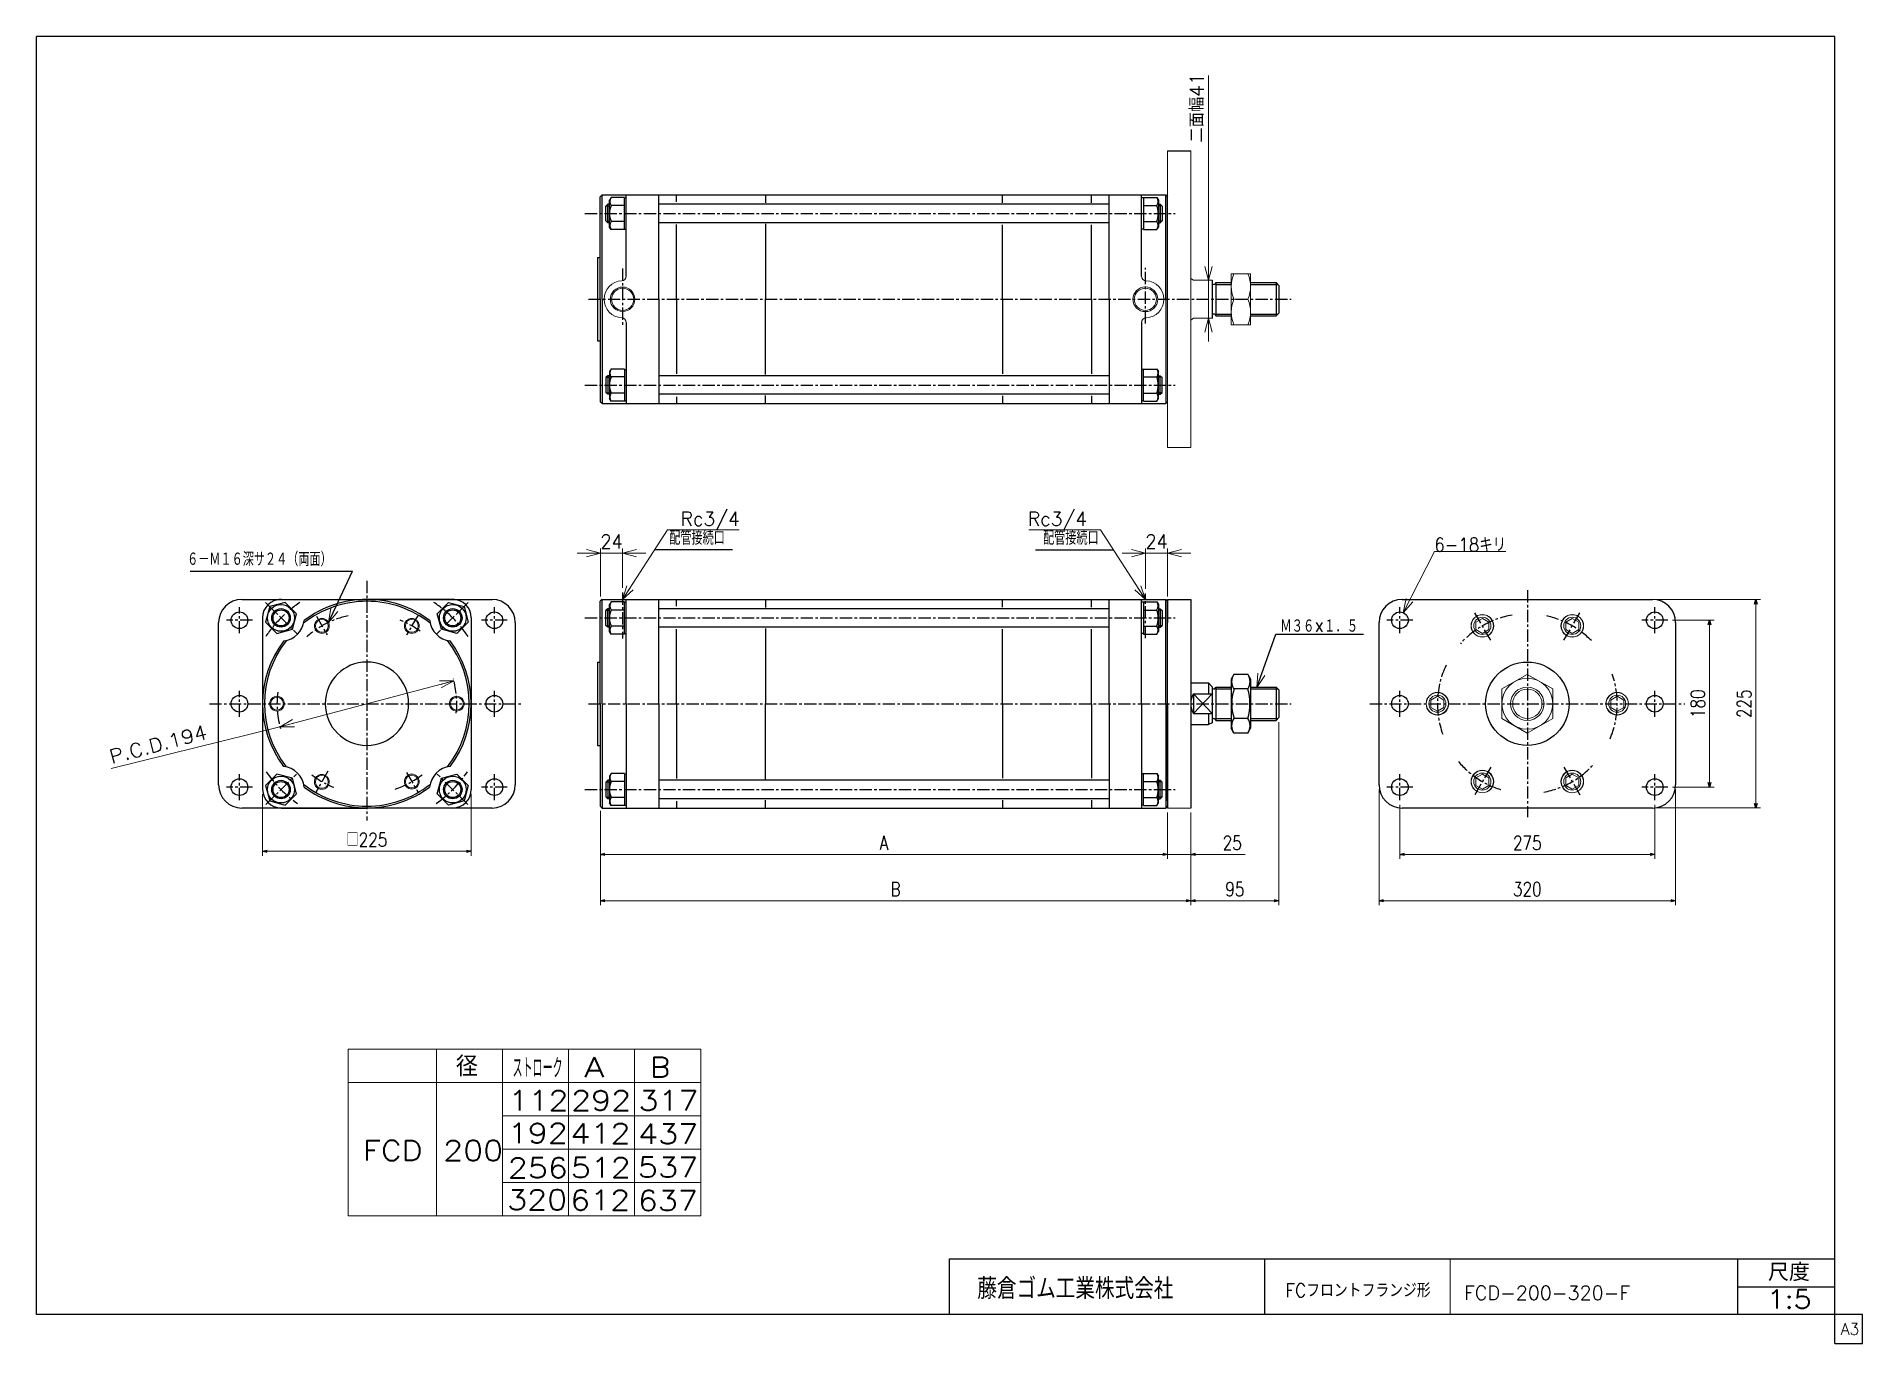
# Model space of a CAD drawing. Header units: millimetres. Extents: x -985 to 985, y -705 to 705.
import ezdxf
from ezdxf.enums import TextEntityAlignment as Align

# ---------------------------------------------------------------- set-up
doc = ezdxf.new("R2010")
doc.units = ezdxf.units.MM
doc.header["$LTSCALE"] = 0.416667
doc.linetypes.add('CENTER', pattern=[50.8, 31.75, -6.35, 6.35, -6.35])
doc.layers.add('Layer0016', color=7, linetype='Continuous')
doc.layers.add('ZUWAKU', color=7, linetype='Continuous')
doc.styles.add('dcStyle0', font='txt.shx', dxfattribs={"width": 0.8, "bigfont": 'bigfont'})
doc.dimstyles.new('DaDimRotatedStyle', dxfattribs={"dimtxt": 15, "dimasz": 5.000003, "dimexe": 5, "dimexo": 1.666667, "dimgap": 5, "dimtad": 3, "dimdsep": 46, "dimtxsty": 'dcStyle0', "dimblk1": 'OPEN30', "dimblk2": 'OPEN30', "dimsah": 1, "dimcen": 0.09, "dimclrd": 4, "dimclre": 4, "dimclrt": 4, "dimadec": 0, "dimazin": 2, "dimtfac": 1, "dimtdec": 4, "dimtmove": 0, "dimatfit": 0, "dimfxl": 1, "dimarcsym": 0})

msp = doc.modelspace()

# ---------------------------------------------------------------- texts
at = {"color": 4, "style": 'dcStyle0'}
for s, rotation, width, p, p2 in [('二面幅41', 90, 0.892857, (274.309, 590.555), (274.309, 665.555)), ('P.C.D.194', 14.803033, 0.8, (-904.094, -79.662), (-799.678, -52.068))]:
    msp.add_text(s, height=15, rotation=rotation, dxfattribs=dict(at, width=width)).set_placement(p, p2, align=Align.FIT)
for s, height, width, p, p2 in [('Rc3/4', 15, 0.85, (-290.055, 177.176), (-226.305, 177.176)), ('Rc3/4', 15, 0.85, (84.632, 177.176), (148.382, 177.176)), ('配管接続口', 15, 0.666667, (-302.382, 156.629), (-242.382, 156.629)), ('配管接続口', 15, 0.666667, (100.959, 156.629), (160.959, 156.629)), ('６－Ｍ１６深サ２４（両面）', 15, 0.666667, (-822.523, 133.625), (-666.523, 133.625)), ('Ｍ３６×１．５', 15, 0.666667, (356.867, 61.478), (440.867, 61.478)), ('   径', 21.6, 0.952381, (-595.192, -416.795), (-508.792, -416.795)), ('ストローク', 21.6, 0.416667, (-471.46, -418.605), (-417.46, -418.605)), ('FCD-200-320-F', 15, 0.92, (555.019, -657.862), (734.419, -657.862)), ('1:5', 20, 0.8, (881.887, -667.129), (929.887, -667.129))]:
    msp.add_text(s, height=height, dxfattribs=dict(at, width=width)).set_placement(p, p2, align=Align.FIT)
for s, p, p2 in [('A', (-394.23, -417.715), (-372.63, -417.715)), ('B', (-322.959, -417.715), (-301.359, -417.715)), ('112', (-475.711, -453.785), (-410.911, -453.785)), ('292', (-408.154, -453.63), (-343.354, -453.63)), ('317', (-335.708, -453.715), (-270.908, -453.715)), ('192', (-476.441, -488.928), (-411.641, -488.928)), ('412', (-409.004, -489.191), (-344.204, -489.191)), ('437', (-335.9, -489.715), (-271.1, -489.715)), ('FCD 200', (-632.927, -507.715), (-481.727, -507.715)), ('256', (-476.684, -526.392), (-411.884, -526.392)), ('512', (-408.656, -526.086), (-343.856, -526.086)), ('537', (-336.092, -525.715), (-271.292, -525.715)), ('320', (-477.182, -560.681), (-412.382, -560.681)), ('612', (-409.388, -561.191), (-344.588, -561.191)), ('637', (-336.283, -561.715), (-271.483, -561.715))]:
    msp.add_text(s, height=21.6, dxfattribs=at).set_placement(p, p2, align=Align.FIT)
at = {"layer": 'ZUWAKU', "color": 4, "style": 'dcStyle0'}
for s, height, width, p, p2 in [('尺度', 19, 0.991667, (883.075, -637.65), (928.295, -637.65)), ('藤倉ゴム工業株式会社', 22.5, 0.783333, (30.063, -657.036), (241.563, -657.036)), ('FCフロントフランジ形', 15, 0.816406, (362.301, -655.187), (519.051, -655.187))]:
    msp.add_text(s, height=height, dxfattribs=dict(at, width=width)).set_placement(p, p2, align=Align.FIT)
at = {"layer": 'ZUWAKU', "color": 7, "style": 'dcStyle0', "width": 0.8}
msp.add_text('A3', height=12.5, dxfattribs=at).set_placement((961.537, -695.625), (981.537, -695.625), align=Align.FIT)

# ---------------------------------------------------------------- blocks, each defined once
blk = doc.blocks.new('DC_GROUP_Φ200_1')
at = {"color": 4, "linetype": 'Continuous', "lineweight": 18}
for p, q in [((-670, 72.9), (-667.3, 88.2)), ((-670, 72.9), (-663.6, 86.5)), ((-660, 84.8), (-670, 72.9))]:
    blk.add_line(p, q, dxfattribs=at)
blk = doc.blocks.new('DC_GROUP_Φ200_2')
at = {"color": 4, "linetype": 'Continuous', "lineweight": 18}
for p, q in [((331.5, 2.8), (332.7, 18.3)), ((331.5, 2.8), (336.5, 17)), ((340.3, 15.6), (331.5, 2.8))]:
    blk.add_line(p, q, dxfattribs=at)
blk = doc.blocks.new('DC_GROUP_Φ200_3')
at = {"color": 4, "linetype": 'Continuous', "lineweight": 18}
for p, q in [((-722.3, -39.6), (-708.9, -31.9)), ((-722.3, -39.6), (-707.8, -35.8)), ((-706.8, -39.6), (-722.3, -39.6))]:
    blk.add_line(p, q, dxfattribs=at)
blk = doc.blocks.new('DC_GROUP_Φ200_4')
at = {"color": 4, "linetype": 'Continuous', "lineweight": 18}
for p, q in [((-550.3, 10), (-534.8, 10)), ((-534.8, 10), (-549.3, 6.1)), ((-534.8, 10), (-548.3, 2.3))]:
    blk.add_line(p, q, dxfattribs=at)
blk = doc.blocks.new('DC_GROUP_Φ200_5')
at = {"color": 4, "linetype": 'Continuous', "lineweight": 18}
for p, q in [((-352.7, 97.7), (-348, 112.5)), ((-352.7, 97.7), (-344.6, 110.3)), ((-341.2, 108.1), (-352.7, 97.7))]:
    blk.add_line(p, q, dxfattribs=at)
blk = doc.blocks.new('DC_GROUP_Φ200_6')
at = {"color": 4, "linetype": 'Continuous', "lineweight": 18}
for p, q in [((211.3, 97.7), (199.8, 108.1)), ((211.3, 97.7), (203.2, 110.3)), ((206.5, 112.5), (211.3, 97.7))]:
    blk.add_line(p, q, dxfattribs=at)
blk = doc.blocks.new('DC_GROUP_Φ200_7')
at = {"color": 4, "linetype": 'Continuous', "lineweight": 18}
for p, q in [((279.3, 442), (275.3, 457)), ((283.3, 457), (279.3, 442)), ((279.3, 442), (279.3, 457))]:
    blk.add_line(p, q, dxfattribs=at)
blk = doc.blocks.new('DC_GROUP_Φ200_8')
at = {"color": 4, "linetype": 'Continuous', "lineweight": 18}
for p, q in [((275.3, 386), (279.3, 401)), ((279.3, 401), (283.3, 386)), ((279.3, 401), (279.3, 386))]:
    blk.add_line(p, q, dxfattribs=at)
blk = doc.blocks.new('DC_GROUP_Φ200_9')
at = {"color": 4, "linetype": 'Continuous', "lineweight": 25}
for p, q in [((-733.4, 90.1), (-737.9, 73.3)), ((-716.7, 94.5), (-733.4, 90.1)), ((-704.5, 82.3), (-716.7, 94.5)), ((-708.9, 65.6), (-704.5, 82.3)), ((-737.9, 73.3), (-725.7, 61.1)), ((-725.7, 61.1), (-708.9, 65.6))]:
    blk.add_line(p, q, dxfattribs=at)
for radius in [14.5, 10, 8.65]:
    blk.add_circle((-721.2, 77.8), radius, dxfattribs=at)
blk = doc.blocks.new('DC_GROUP_Φ200_10')
at = {"color": 4, "linetype": 'Continuous', "lineweight": 25}
for p, q in [((-725.7, -90.7), (-737.9, -103)), ((-708.9, -95.2), (-725.7, -90.7)), ((-704.5, -111.9), (-708.9, -95.2)), ((-737.9, -103), (-733.4, -119.7)), ((-716.7, -124.2), (-704.5, -111.9)), ((-733.4, -119.7), (-716.7, -124.2))]:
    blk.add_line(p, q, dxfattribs=at)
for radius in [14.5, 10, 8.65]:
    blk.add_circle((-721.2, -107.4), radius, dxfattribs=at)
blk = doc.blocks.new('DC_GROUP_Φ200_11')
at = {"color": 4, "linetype": 'Continuous', "lineweight": 25}
for p, q in [((-365.2, -90), (-366.8, -92.8)), ((-366.8, -92.8), (-366.8, -121.8)), ((-350.8, -90), (-365.2, -90)), ((-350.8, -90), (-350.8, -124.6)), ((-350.8, -90.4), (-350.8, -124.2)), ((-350.8, -90.4), (-348.7, -90.4)), ((-350.8, -98.7), (-365.2, -98.7)), ((-350.8, -116), (-365.2, -116)), ((-365.2, -124.6), (-366.8, -121.8)), ((-350.8, -124.6), (-365.2, -124.6)), ((-350.8, -124.2), (-348.7, -124.2))]:
    blk.add_line(p, q, dxfattribs=at)
for centre, radius, start, end in [((-357.7, -94.3), 8.66, 150, 210), ((-343, -107.3), 23.8, 158.7017, 201.2983), ((-357.7, -120.3), 8.66, 150, 210)]:
    blk.add_arc(centre, radius, start, end, dxfattribs=at)
blk = doc.blocks.new('DC_GROUP_Φ200_12')
at = {"color": 4, "linetype": 'Continuous', "lineweight": 25}
for p, q in [((-552.7, 82.3), (-540.4, 94.5)), ((-548.2, 65.6), (-552.7, 82.3)), ((-540.4, 94.5), (-523.7, 90.1)), ((-523.7, 90.1), (-519.2, 73.3)), ((-531.4, 61.1), (-548.2, 65.6)), ((-519.2, 73.3), (-531.4, 61.1))]:
    blk.add_line(p, q, dxfattribs=at)
for radius in [14.5, 10, 8.65]:
    blk.add_circle((-535.9, 77.8), radius, dxfattribs=at)
blk = doc.blocks.new('DC_GROUP_Φ200_13')
at = {"color": 4, "linetype": 'Continuous', "lineweight": 25}
for p, q in [((-552.7, -111.9), (-548.2, -95.2)), ((-548.2, -95.2), (-531.4, -90.7)), ((-531.4, -90.7), (-519.2, -103)), ((-540.4, -124.2), (-552.7, -111.9)), ((-519.2, -103), (-523.7, -119.7)), ((-523.7, -119.7), (-540.4, -124.2))]:
    blk.add_line(p, q, dxfattribs=at)
for radius in [14.5, 10, 8.65]:
    blk.add_circle((-535.9, -107.4), radius, dxfattribs=at)
blk = doc.blocks.new('DC_GROUP_Φ200_14')
at = {"color": 4, "linetype": 'Continuous', "lineweight": 25}
for p, q in [((-365.2, 95), (-366.8, 92.2)), ((-366.8, 63.2), (-366.8, 92.2)), ((-350.8, 95), (-365.2, 95)), ((-350.8, 86.3), (-365.2, 86.3)), ((-350.8, 60.4), (-350.8, 95)), ((-350.8, 60.8), (-350.8, 94.6)), ((-350.8, 94.6), (-348.7, 94.6)), ((-365.2, 60.4), (-366.8, 63.2)), ((-350.8, 69), (-365.2, 69)), ((-350.8, 60.4), (-365.2, 60.4)), ((-350.8, 60.8), (-348.7, 60.8))]:
    blk.add_line(p, q, dxfattribs=at)
for centre, radius, start, end in [((-343, 77.7), 23.8, 158.7017, 201.2983), ((-357.7, 90.7), 8.66, 150, 210), ((-357.7, 64.7), 8.66, 150, 210)]:
    blk.add_arc(centre, radius, start, end, dxfattribs=at)
blk = doc.blocks.new('DC_GROUP_Φ200_15')
at = {"color": 4, "linetype": 'Continuous', "lineweight": 13}
for radius in [8, 6.92]:
    blk.add_circle((-677.1, 69.2), radius, dxfattribs=at)
blk = doc.blocks.new('DC_GROUP_Φ200_16')
at = {"color": 4, "linetype": 'Continuous', "lineweight": 13}
for radius in [8, 6.92]:
    blk.add_circle((-580.1, 69.2), radius, dxfattribs=at)
blk = doc.blocks.new('DC_GROUP_Φ200_17')
at = {"color": 4, "linetype": 'Continuous', "lineweight": 13}
for radius in [8, 6.92]:
    blk.add_circle((-531.6, -14.8), radius, dxfattribs=at)
blk = doc.blocks.new('DC_GROUP_Φ200_18')
at = {"color": 4, "linetype": 'Continuous', "lineweight": 13}
for radius in [8, 6.92]:
    blk.add_circle((-580.1, -98.8), radius, dxfattribs=at)
blk = doc.blocks.new('DC_GROUP_Φ200_19')
at = {"color": 4, "linetype": 'Continuous', "lineweight": 13}
for radius in [8, 6.92]:
    blk.add_circle((-677.2, -99.1), radius, dxfattribs=at)
blk = doc.blocks.new('DC_GROUP_Φ200_20')
at = {"color": 4, "linetype": 'Continuous', "lineweight": 13}
for radius in [8, 6.92]:
    blk.add_circle((-725.6, -14.8), radius, dxfattribs=at)
blk = doc.blocks.new('DC_GROUP_Φ200_21')
at = {"color": 4, "linetype": 'Continuous', "lineweight": 25}
for p, q in [((209.4, -90.4), (207.3, -90.4)), ((209.4, -124.6), (209.4, -90)), ((209.4, -90), (223.8, -90)), ((209.4, -124.2), (209.4, -90.4)), ((223.8, -90), (225.4, -92.8)), ((225.4, -121.8), (225.4, -92.8)), ((209.4, -98.7), (223.8, -98.7)), ((209.4, -116), (223.8, -116)), ((209.4, -124.2), (207.3, -124.2)), ((209.4, -124.6), (223.8, -124.6)), ((223.8, -124.6), (225.4, -121.8))]:
    blk.add_line(p, q, dxfattribs=at)
for centre, radius, start, end in [((216.3, -94.3), 8.66, 330, 30), ((201.5, -107.3), 23.8, 338.7017, 21.2983), ((216.3, -120.3), 8.66, 330, 30)]:
    blk.add_arc(centre, radius, start, end, dxfattribs=at)
blk = doc.blocks.new('DC_GROUP_Φ200_22')
at = {"color": 4, "linetype": 'Continuous', "lineweight": 25}
for p, q in [((306.9, 16.9), (303.9, 11.7)), ((303.9, 11.7), (303.9, -41.3)), ((321.8, 16.9), (306.9, 16.9)), ((321.8, 1.1), (306.9, 1.1)), ((321.8, 16.9), (324.9, 11.7)), ((324.9, 11.7), (324.9, -41.3)), ((321.8, -30.7), (306.9, -30.7)), ((306.9, -46.6), (303.9, -41.3)), ((321.8, -46.6), (306.9, -46.6)), ((321.8, -46.6), (324.9, -41.3))]:
    blk.add_line(p, q, dxfattribs=at)
for centre, radius, start, end in [((318.5, 9), 14.1, 145.6111, 214.3889), ((357, -14.8), 52.5, 162.4111, 197.5889), ((310.2, 9), 14.1, 325.6111, 34.3889), ((271.7, -14.8), 52.5, 342.4111, 17.5889), ((318.5, -38.6), 14.1, 145.6111, 214.3889), ((310.2, -38.6), 14.1, 325.6111, 34.3889)]:
    blk.add_arc(centre, radius, start, end, dxfattribs=at)
blk = doc.blocks.new('DC_GROUP_Φ200_23')
at = {"color": 4, "linetype": 'Continuous', "lineweight": 25}
for p, q in [((209.4, 94.6), (207.3, 94.6)), ((209.4, 95), (209.4, 60.4)), ((209.4, 95), (223.8, 95)), ((209.4, 94.6), (209.4, 60.8)), ((209.4, 86.3), (223.8, 86.3)), ((223.8, 95), (225.4, 92.2)), ((225.4, 92.2), (225.4, 63.2)), ((209.4, 60.8), (207.3, 60.8)), ((209.4, 69), (223.8, 69)), ((209.4, 60.4), (223.8, 60.4)), ((223.8, 60.4), (225.4, 63.2))]:
    blk.add_line(p, q, dxfattribs=at)
for centre, radius, start, end in [((216.3, 90.7), 8.66, 330, 30), ((201.5, 77.7), 23.8, 338.7017, 21.2983), ((216.3, 64.7), 8.66, 330, 30)]:
    blk.add_arc(centre, radius, start, end, dxfattribs=at)
blk = doc.blocks.new('DC_GROUP_Φ200_24')
at = {"color": 4, "linetype": 'Continuous', "lineweight": 25}
for p, q in [((-365.2, 346.3), (-366.8, 343.5)), ((-366.8, 343.5), (-366.8, 314.5)), ((-350.8, 346.3), (-365.2, 346.3)), ((-350.8, 337.7), (-365.2, 337.7)), ((-350.8, 346.3), (-350.8, 311.7)), ((-350.8, 345.9), (-350.8, 312.1)), ((-350.8, 345.9), (-348.7, 345.9)), ((-350.8, 320.4), (-365.2, 320.4)), ((-365.2, 311.7), (-366.8, 314.5)), ((-350.8, 311.7), (-365.2, 311.7)), ((-350.8, 312.1), (-348.7, 312.1))]:
    blk.add_line(p, q, dxfattribs=at)
for centre, radius, start, end in [((-343, 329), 23.8, 158.7017, 201.2983), ((-357.7, 342), 8.66, 150, 210), ((-357.7, 316), 8.66, 150, 210)]:
    blk.add_arc(centre, radius, start, end, dxfattribs=at)
blk = doc.blocks.new('DC_GROUP_Φ200_25')
at = {"color": 4, "linetype": 'Continuous', "lineweight": 25}
for p, q in [((209.4, 345.9), (207.3, 345.9)), ((209.4, 311.7), (209.4, 346.3)), ((209.4, 346.3), (223.8, 346.3)), ((209.4, 312.1), (209.4, 345.9)), ((209.4, 337.7), (223.8, 337.7)), ((223.8, 346.3), (225.4, 343.5)), ((225.4, 314.5), (225.4, 343.5)), ((209.4, 320.4), (223.8, 320.4)), ((209.4, 312.1), (207.3, 312.1)), ((209.4, 311.7), (223.8, 311.7)), ((223.8, 311.7), (225.4, 314.5))]:
    blk.add_line(p, q, dxfattribs=at)
for centre, radius, start, end in [((216.3, 342), 8.66, 330, 30), ((201.5, 329), 23.8, 338.7017, 21.2983), ((216.3, 316), 8.66, 330, 30)]:
    blk.add_arc(centre, radius, start, end, dxfattribs=at)
blk = doc.blocks.new('DC_GROUP_Φ200_26')
at = {"color": 4, "linetype": 'Continuous', "lineweight": 25}
for p, q in [((-365.2, 531.3), (-366.8, 528.5)), ((-366.8, 499.5), (-366.8, 528.5)), ((-350.8, 531.3), (-365.2, 531.3)), ((-350.8, 522.7), (-365.2, 522.7)), ((-350.8, 496.7), (-350.8, 531.3)), ((-350.8, 497.1), (-350.8, 530.9)), ((-350.8, 530.9), (-348.7, 530.9)), ((-365.2, 496.7), (-366.8, 499.5)), ((-350.8, 505.4), (-365.2, 505.4)), ((-350.8, 496.7), (-365.2, 496.7)), ((-350.8, 497.1), (-348.7, 497.1))]:
    blk.add_line(p, q, dxfattribs=at)
for centre, radius, start, end in [((-343, 514), 23.8, 158.7017, 201.2983), ((-357.7, 527), 8.66, 150, 210), ((-357.7, 501), 8.66, 150, 210)]:
    blk.add_arc(centre, radius, start, end, dxfattribs=at)
blk = doc.blocks.new('DC_GROUP_Φ200_27')
at = {"color": 4, "linetype": 'Continuous', "lineweight": 25}
for p, q in [((209.4, 530.9), (207.3, 530.9)), ((209.4, 531.3), (209.4, 496.7)), ((209.4, 531.3), (223.8, 531.3)), ((209.4, 530.9), (209.4, 497.1)), ((209.4, 522.7), (223.8, 522.7)), ((223.8, 531.3), (225.4, 528.5)), ((225.4, 528.5), (225.4, 499.5)), ((209.4, 497.1), (207.3, 497.1)), ((209.4, 505.4), (223.8, 505.4)), ((209.4, 496.7), (223.8, 496.7)), ((223.8, 496.7), (225.4, 499.5))]:
    blk.add_line(p, q, dxfattribs=at)
for centre, radius, start, end in [((216.3, 527), 8.66, 330, 30), ((201.5, 514), 23.8, 338.7017, 21.2983), ((216.3, 501), 8.66, 330, 30)]:
    blk.add_arc(centre, radius, start, end, dxfattribs=at)
blk = doc.blocks.new('DC_GROUP_Φ200_28')
at = {"color": 4, "linetype": 'Continuous', "lineweight": 13}
for p, q in [((324.9, 449), (303.9, 449)), ((303.9, 449), (303.9, 394)), ((324.9, 394), (324.9, 449)), ((306.9, 421.5), (321.8, 421.5)), ((303.9, 394), (324.9, 394))]:
    blk.add_line(p, q, dxfattribs=at)
for centre, start, end in [((336.5, 435.3), 155.068, 204.932), ((292.3, 435.3), 335.068, 24.932), ((336.5, 407.8), 155.068, 204.932), ((292.3, 407.8), 335.068, 24.932)]:
    blk.add_arc(centre, 32.6, start, end, dxfattribs=at)
blk = doc.blocks.new('DC_GROUP_Φ200_29')
at = {"color": 4, "linetype": 'Continuous', "lineweight": 13}
for p, q in [((623.4, 16.9), (595.9, 1.1)), ((595.9, 1.1), (595.9, -30.7)), ((650.9, 1.1), (623.4, 16.9)), ((650.9, -30.7), (650.9, 1.1)), ((595.9, -30.7), (623.4, -46.6)), ((623.4, -46.6), (650.9, -30.7))]:
    blk.add_line(p, q, dxfattribs=at)
for radius in [27.5, 18, 15.8]:
    blk.add_circle((623.4, -14.8), radius, dxfattribs=at)
blk = doc.blocks.new('DC_GROUP_Φ200_31')
at = {"color": 4, "linetype": 'Continuous', "lineweight": 18}
for p, q in [((-352.7, 147.7), (-337.7, 151.7)), ((-337.7, 143.7), (-352.7, 147.7)), ((-352.7, 147.7), (-337.7, 147.7))]:
    blk.add_line(p, q, dxfattribs=at)
blk = doc.blocks.new('DC_GROUP_Φ200_32')
at = {"color": 4, "linetype": 'Continuous', "lineweight": 18}
for p, q in [((-391.7, 151.7), (-376.7, 147.7)), ((-376.7, 147.7), (-391.7, 143.7)), ((-376.7, 147.7), (-391.7, 147.7))]:
    blk.add_line(p, q, dxfattribs=at)
blk = doc.blocks.new('DC_GROUP_Φ200_30')
at = {"color": 4, "linetype": 'Continuous', "lineweight": 13}
for p, q in [((-401.7, 147.7), (-376.7, 147.7)), ((-376.7, 100.7), (-376.7, 152.7)), ((-376.7, 147.7), (-352.7, 147.7)), ((-352.7, 110.2), (-352.7, 152.7)), ((-327.7, 147.7), (-352.7, 147.7))]:
    blk.add_line(p, q, dxfattribs=at)
at = {"linetype": 'Continuous'}
for name in ['DC_GROUP_Φ200_32', 'DC_GROUP_Φ200_31']:
    blk.add_blockref(name, (0, 0), dxfattribs=at)
at = {"color": 4, "style": 'dcStyle0', "width": 0.8}
blk.add_text('24', height=15, dxfattribs=at).set_placement((-376.7, 152.7), (-352.7, 152.7), align=Align.FIT)
blk = doc.blocks.new('DC_GROUP_Φ200_34')
at = {"color": 4, "linetype": 'Continuous', "lineweight": 18}
for p, q in [((235.3, 147.7), (250.3, 151.7)), ((250.3, 143.7), (235.3, 147.7)), ((235.3, 147.7), (250.3, 147.7))]:
    blk.add_line(p, q, dxfattribs=at)
blk = doc.blocks.new('DC_GROUP_Φ200_35')
at = {"color": 4, "linetype": 'Continuous', "lineweight": 18}
for p, q in [((196.3, 151.7), (211.3, 147.7)), ((211.3, 147.7), (196.3, 143.7)), ((211.3, 147.7), (196.3, 147.7))]:
    blk.add_line(p, q, dxfattribs=at)
blk = doc.blocks.new('DC_GROUP_Φ200_33')
at = {"color": 4, "linetype": 'Continuous', "lineweight": 13}
for p, q in [((186.3, 147.7), (211.3, 147.7)), ((211.3, 109.2), (211.3, 152.7)), ((211.3, 147.7), (235.3, 147.7)), ((235.3, 100.7), (235.3, 152.7)), ((260.3, 147.7), (235.3, 147.7))]:
    blk.add_line(p, q, dxfattribs=at)
at = {"linetype": 'Continuous'}
for name in ['DC_GROUP_Φ200_35', 'DC_GROUP_Φ200_34']:
    blk.add_blockref(name, (0, 0), dxfattribs=at)
at = {"color": 4, "style": 'dcStyle0', "width": 0.8}
blk.add_text('24', height=15, dxfattribs=at).set_placement((211.3, 152.7), (235.3, 152.7), align=Align.FIT)
blk = doc.blocks.new('DC_GROUP_Φ200_37')
at = {"color": 4, "linetype": 'Continuous', "lineweight": 18}
for p, q in [((489.6, 83.4), (492.8, 98.6)), ((489.6, 83.4), (496.4, 96.8)), ((500, 95), (489.6, 83.4))]:
    blk.add_line(p, q, dxfattribs=at)
blk = doc.blocks.new('DC_GROUP_Φ200_36')
at = {"color": 4, "linetype": 'Continuous', "lineweight": 13}
for p, q in [((489.6, 83.4), (523.1, 149.3)), ((523.1, 149.3), (600.1, 149.3))]:
    blk.add_line(p, q, dxfattribs=at)
at = {"linetype": 'Continuous'}
blk.add_blockref('DC_GROUP_Φ200_37', (0, 0), dxfattribs=at)
at = {"color": 4, "style": 'dcStyle0', "width": 0.80625}
blk.add_text('6-18キリ', height=15, dxfattribs=at).set_placement((523.1, 149.3), (600.5, 149.3), align=Align.FIT)
blk = doc.blocks.new('DC_GROUP_Φ200_38')
at = {"color": 4, "linetype": 'Continuous', "lineweight": 13}
for p, q in [((574.9, -90.7), (567.9, -94.8)), ((567.9, -94.8), (567.9, -102.9)), ((581.9, -94.8), (574.9, -90.7)), ((581.9, -102.9), (581.9, -94.8)), ((567.9, -102.9), (574.9, -106.9)), ((574.9, -106.9), (581.9, -102.9))]:
    blk.add_line(p, q, dxfattribs=at)
for radius in [12.2, 12, 9.23]:
    blk.add_circle((574.9, -98.8), radius, dxfattribs=at)
blk = doc.blocks.new('DC_GROUP_Φ200_39')
at = {"color": 4, "linetype": 'Continuous', "lineweight": 13}
for p, q in [((526.4, -6.7), (519.4, -10.8)), ((519.4, -10.8), (519.4, -18.9)), ((519.4, -18.9), (526.4, -22.9)), ((533.4, -10.8), (526.4, -6.7)), ((526.4, -22.9), (533.4, -18.9)), ((533.4, -18.9), (533.4, -10.8))]:
    blk.add_line(p, q, dxfattribs=at)
for radius in [12.2, 12, 9.23]:
    blk.add_circle((526.4, -14.8), radius, dxfattribs=at)
blk = doc.blocks.new('DC_GROUP_Φ200_40')
at = {"color": 4, "linetype": 'Continuous', "lineweight": 13}
for p, q in [((671.9, -90.7), (664.9, -94.8)), ((664.9, -94.8), (664.9, -102.9)), ((678.9, -94.8), (671.9, -90.7)), ((678.9, -102.9), (678.9, -94.8)), ((664.9, -102.9), (671.9, -106.9)), ((671.9, -106.9), (678.9, -102.9))]:
    blk.add_line(p, q, dxfattribs=at)
for radius in [12.2, 12, 9.23]:
    blk.add_circle((671.9, -98.8), radius, dxfattribs=at)
blk = doc.blocks.new('DC_GROUP_Φ200_41')
at = {"color": 4, "linetype": 'Continuous', "lineweight": 13}
for p, q in [((720.4, -6.7), (713.4, -10.8)), ((713.4, -10.8), (713.4, -18.9)), ((713.4, -18.9), (720.4, -22.9)), ((727.4, -10.8), (720.4, -6.7)), ((720.4, -22.9), (727.4, -18.9)), ((727.4, -18.9), (727.4, -10.8))]:
    blk.add_line(p, q, dxfattribs=at)
for radius in [12.2, 12, 9.23]:
    blk.add_circle((720.4, -14.8), radius, dxfattribs=at)
blk = doc.blocks.new('DC_GROUP_Φ200_42')
at = {"color": 4, "linetype": 'Continuous', "lineweight": 13}
for p, q in [((574.9, 77.3), (567.9, 73.2)), ((567.9, 73.2), (567.9, 65.2)), ((567.9, 65.2), (574.9, 61.1)), ((581.9, 73.2), (574.9, 77.3)), ((574.9, 61.1), (581.9, 65.2)), ((581.9, 65.2), (581.9, 73.2))]:
    blk.add_line(p, q, dxfattribs=at)
for radius in [12.2, 12, 9.23]:
    blk.add_circle((574.9, 69.2), radius, dxfattribs=at)
blk = doc.blocks.new('DC_GROUP_Φ200_43')
at = {"color": 4, "linetype": 'Continuous', "lineweight": 13}
for p, q in [((671.9, 77.3), (664.9, 73.2)), ((664.9, 73.2), (664.9, 65.2)), ((664.9, 65.2), (671.9, 61.1)), ((678.9, 73.2), (671.9, 77.3)), ((671.9, 61.1), (678.9, 65.2)), ((678.9, 65.2), (678.9, 73.2))]:
    blk.add_line(p, q, dxfattribs=at)
for radius in [12.2, 12, 9.23]:
    blk.add_circle((671.9, 69.2), radius, dxfattribs=at)
blk = doc.blocks.new('_OPEN30')
at = {"color": 0, "linetype": 'ByBlock', "lineweight": -2}
for p, q in [((-1, 0.267949), (0, 0)), ((0, 0), (-1, -0.267949)), ((0, 0), (-1, 0))]:
    blk.add_line(p, q, dxfattribs=at)
blk = doc.blocks.new('*D44')
at = {"color": 4, "linetype": 'Continuous', "lineweight": 13}
for p, q in [((-741.1, -112.3), (-741.1, -179)), ((-516.1, -112.3), (-516.1, -179)), ((-741.1, -174), (-516.1, -174))]:
    blk.add_line(p, q, dxfattribs=at)
at = {"color": 4, "xscale": 5.000004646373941, "yscale": 4.999982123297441}
for p, rotation in [((-741.1, -174), 180), ((-516.1, -174), 360)]:
    blk.add_blockref('_OPEN30', p, dxfattribs=dict(at, rotation=rotation))
at = {"color": 4, "insert": (-628.6, -169), "char_height": 15, "width": 75, "attachment_point": 8, "style": 'dcStyle0'}
blk.add_mtext('\\T1.00;□225', dxfattribs=at)
blk = doc.blocks.new('*D45')
at = {"color": 4, "linetype": 'Continuous', "lineweight": 13}
for p, q in [((-376.7, -130.3), (-376.7, -182.3)), ((235.3, -132.3), (235.3, -182.3)), ((-376.7, -177.3), (235.3, -177.3))]:
    blk.add_line(p, q, dxfattribs=at)
at = {"color": 4, "xscale": 5.000004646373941, "yscale": 4.999982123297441}
for p, rotation in [((-376.7, -177.3), 180), ((235.3, -177.3), 360)]:
    blk.add_blockref('_OPEN30', p, dxfattribs=dict(at, rotation=rotation))
at = {"color": 4, "insert": (-70.7, -172.3), "char_height": 15, "width": 32.812, "attachment_point": 8, "style": 'dcStyle0'}
blk.add_mtext('\\T1.00;A', dxfattribs=at)
blk = doc.blocks.new('*D46')
at = {"color": 4, "linetype": 'Continuous', "lineweight": 13}
for p, q in [((235.3, -132.3), (235.3, -182.3)), ((260.3, -132.3), (260.3, -182.3)), ((227, -177.3), (235.3, -177.3)), ((260.3, -177.3), (235.3, -177.3)), ((318.9, -177.3), (260.3, -177.3))]:
    blk.add_line(p, q, dxfattribs=at)
at = {"color": 4, "xscale": 5.000004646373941, "yscale": 4.999982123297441}
for p, rotation in [((235.3, -177.3), 360), ((260.3, -177.3), 180)]:
    blk.add_blockref('_OPEN30', p, dxfattribs=dict(at, rotation=rotation))
at = {"color": 4, "insert": (294.8, -172.3), "char_height": 15, "width": 46.875, "attachment_point": 7, "style": 'dcStyle0'}
blk.add_mtext('\\T1.00;25', dxfattribs=at)
blk = doc.blocks.new('*D47')
at = {"color": 4, "linetype": 'Continuous', "lineweight": 13}
for p, q in [((-376.7, -130.3), (-376.7, -232.3)), ((260.3, -132.3), (260.3, -232.3)), ((-376.7, -227.3), (260.3, -227.3))]:
    blk.add_line(p, q, dxfattribs=at)
at = {"color": 4, "xscale": 5.000004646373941, "yscale": 4.999982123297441}
for p, rotation in [((-376.7, -227.3), 180), ((260.3, -227.3), 360)]:
    blk.add_blockref('_OPEN30', p, dxfattribs=dict(at, rotation=rotation))
at = {"color": 4, "insert": (-58.2, -222.3), "char_height": 15, "width": 32.812, "attachment_point": 8, "style": 'dcStyle0'}
blk.add_mtext('\\T1.00;B', dxfattribs=at)
blk = doc.blocks.new('*D48')
at = {"color": 4, "linetype": 'Continuous', "lineweight": 13}
for p, q in [((355.3, -34.8), (355.3, -232.3)), ((260.3, -132.3), (260.3, -232.3)), ((260.3, -227.3), (355.3, -227.3))]:
    blk.add_line(p, q, dxfattribs=at)
at = {"color": 4, "xscale": 5.000004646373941, "yscale": 4.999982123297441}
for p, rotation in [((260.3, -227.3), 180), ((355.3, -227.3), 360)]:
    blk.add_blockref('_OPEN30', p, dxfattribs=dict(at, rotation=rotation))
at = {"color": 4, "insert": (307.8, -222.3), "char_height": 15, "width": 46.875, "attachment_point": 8, "style": 'dcStyle0'}
blk.add_mtext('\\T1.00;95', dxfattribs=at)
blk = doc.blocks.new('*D49')
at = {"layer": 'Layer0016', "color": 4, "linetype": 'Continuous', "lineweight": 13}
for p, q in [((485.9, -123.8), (485.9, -182.3)), ((760.9, -123.8), (760.9, -182.3)), ((485.9, -177.3), (760.9, -177.3))]:
    blk.add_line(p, q, dxfattribs=at)
at = {"layer": 'Layer0016', "color": 4, "xscale": 5.000004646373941, "yscale": 4.999982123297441}
for p, rotation in [((485.9, -177.3), 180), ((760.9, -177.3), 360)]:
    blk.add_blockref('_OPEN30', p, dxfattribs=dict(at, rotation=rotation))
at = {"layer": 'Layer0016', "color": 4, "insert": (623.4, -172.3), "char_height": 15, "width": 60.938, "attachment_point": 8, "style": 'dcStyle0'}
blk.add_mtext('\\T1.00;275', dxfattribs=at)
blk = doc.blocks.new('*D50')
at = {"layer": 'Layer0016', "color": 4, "linetype": 'Continuous', "lineweight": 13}
for p, q in [((463.4, -107.3), (463.4, -232.3)), ((783.4, -107.3), (783.4, -232.3)), ((463.4, -227.3), (783.4, -227.3))]:
    blk.add_line(p, q, dxfattribs=at)
at = {"layer": 'Layer0016', "color": 4, "xscale": 5.000004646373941, "yscale": 4.999982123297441}
for p, rotation in [((463.4, -227.3), 180), ((783.4, -227.3), 360)]:
    blk.add_blockref('_OPEN30', p, dxfattribs=dict(at, rotation=rotation))
at = {"layer": 'Layer0016', "color": 4, "insert": (623.4, -222.3), "char_height": 15, "width": 60.938, "attachment_point": 8, "style": 'dcStyle0'}
blk.add_mtext('\\T1.00;320', dxfattribs=at)
blk = doc.blocks.new('*D51')
at = {"layer": 'Layer0016', "color": 4, "linetype": 'Continuous', "lineweight": 13}
for p, q in [((779.9, 75.2), (824.9, 75.2)), ((819.9, -104.8), (819.9, 75.2)), ((779.9, -104.8), (824.9, -104.8))]:
    blk.add_line(p, q, dxfattribs=at)
at = {"layer": 'Layer0016', "color": 4, "xscale": 5.000004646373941, "yscale": 4.999982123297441}
for p, rotation in [((819.9, 75.2), 90), ((819.9, -104.8), 270)]:
    blk.add_blockref('_OPEN30', p, dxfattribs=dict(at, rotation=rotation))
at = {"layer": 'Layer0016', "color": 4, "insert": (814.9, -14.8), "char_height": 15, "width": 60.938, "attachment_point": 8, "rotation": 90, "style": 'dcStyle0'}
blk.add_mtext('\\T1.00;180', dxfattribs=at)
blk = doc.blocks.new('*D52')
at = {"layer": 'Layer0016', "color": 4, "linetype": 'Continuous', "lineweight": 13}
for p, q in [((763.4, 97.7), (874.9, 97.7)), ((869.9, -127.3), (869.9, 97.7)), ((763.4, -127.3), (874.9, -127.3))]:
    blk.add_line(p, q, dxfattribs=at)
at = {"layer": 'Layer0016', "color": 4, "xscale": 5.000004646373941, "yscale": 4.999982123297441}
for p, rotation in [((869.9, 97.7), 90), ((869.9, -127.3), 270)]:
    blk.add_blockref('_OPEN30', p, dxfattribs=dict(at, rotation=rotation))
at = {"layer": 'Layer0016', "color": 4, "insert": (864.9, -14.8), "char_height": 15, "width": 60.938, "attachment_point": 8, "rotation": 90, "style": 'dcStyle0'}
blk.add_mtext('\\T1.00;225', dxfattribs=at)

# ---------------------------------------------------------------- dimensions: what is measured, and where the dimension line sits
at = {"linetype": 'Continuous', "lineweight": 13}
for base, p2, picture, middle in [((355.289, -227.312), (355.289, -33.146), '*D48', (307.789, -227.312)), ((235.289, -177.312), (235.289, -130.646), '*D46', (306.027, -177.312))]:
    dim = msp.add_linear_dim(base=base, p1=(260.289, -130.646), p2=p2, dimstyle='DaDimRotatedStyle', override={"dimtxt": 15, "dimasz": 5.000003, "dimexe": 5, "dimexo": 1.666667, "dimgap": 5, "dimtad": 3, "dimtih": 0, "dimtoh": 0, "dimdec": 2, "dimzin": 8, "dimtxsty": 'dcStyle0', "dimblk1": 'OPEN30', "dimblk2": 'OPEN30', "dimsah": 1, "dimclrd": 4, "dimclre": 4, "dimclrt": 4, "dimazin": 2, "dimtofl": 1, "dimatfit": 0, "dimtolj": 0, "dimtzin": 8}, dxfattribs=at)
    dim.commit()
    dim.dimension.update_dxf_attribs({"geometry": picture, "text_midpoint": middle})
for base, p1, p2, text, picture, middle in [((-516.056, -173.958), (-741.056, -110.646), (-516.056, -110.646), '□<>', '*D44', (-628.556, -173.958)), ((235.289, -177.312), (-376.711, -128.646), (235.289, -130.646), 'A', '*D45', (-70.711, -177.312)), ((260.289, -227.312), (-376.711, -128.646), (260.289, -130.646), 'B', '*D47', (-58.211, -227.312))]:
    dim = msp.add_linear_dim(base=base, p1=p1, p2=p2, text=text, dimstyle='DaDimRotatedStyle', override={"dimtxt": 15, "dimasz": 5.000003, "dimexe": 5, "dimexo": 1.666667, "dimgap": 5, "dimtad": 3, "dimtih": 0, "dimtoh": 0, "dimdec": 2, "dimzin": 8, "dimtxsty": 'dcStyle0', "dimblk1": 'OPEN30', "dimblk2": 'OPEN30', "dimsah": 1, "dimclrd": 4, "dimclre": 4, "dimclrt": 4, "dimazin": 2, "dimtofl": 1, "dimatfit": 0, "dimtolj": 0, "dimtzin": 8}, dxfattribs=at)
    dim.commit()
    dim.dimension.update_dxf_attribs({"geometry": picture, "text_midpoint": middle})
at = {"layer": 'Layer0016', "linetype": 'Continuous', "lineweight": 13}
for base, p1, p2, picture, middle in [((869.916, 97.688), (761.749, -127.312), (761.749, 97.688), '*D52', (869.916, -14.812)), ((819.916, 75.188), (778.249, -104.812), (778.249, 75.188), '*D51', (819.916, -14.812))]:
    dim = msp.add_linear_dim(base=base, p1=p1, p2=p2, angle=90, dimstyle='DaDimRotatedStyle', override={"dimtxt": 15, "dimasz": 5.000003, "dimexe": 5, "dimexo": 1.666667, "dimgap": 5, "dimtad": 3, "dimtih": 0, "dimtoh": 0, "dimdec": 2, "dimzin": 8, "dimtxsty": 'dcStyle0', "dimblk1": 'OPEN30', "dimblk2": 'OPEN30', "dimsah": 1, "dimclrd": 4, "dimclre": 4, "dimclrt": 4, "dimazin": 2, "dimtofl": 1, "dimatfit": 0, "dimtolj": 0, "dimtzin": 8}, dxfattribs=at)
    dim.commit()
    dim.dimension.update_dxf_attribs({"geometry": picture, "text_midpoint": middle})
for base, p1, p2, picture, middle in [((783.416, -227.312), (463.416, -105.646), (783.416, -105.646), '*D50', (623.416, -227.312)), ((760.916, -177.312), (485.916, -122.146), (760.916, -122.146), '*D49', (623.416, -177.312))]:
    dim = msp.add_linear_dim(base=base, p1=p1, p2=p2, dimstyle='DaDimRotatedStyle', override={"dimtxt": 15, "dimasz": 5.000003, "dimexe": 5, "dimexo": 1.666667, "dimgap": 5, "dimtad": 3, "dimtih": 0, "dimtoh": 0, "dimdec": 2, "dimzin": 8, "dimtxsty": 'dcStyle0', "dimblk1": 'OPEN30', "dimblk2": 'OPEN30', "dimsah": 1, "dimclrd": 4, "dimclre": 4, "dimclrt": 4, "dimazin": 2, "dimtofl": 1, "dimatfit": 0, "dimtolj": 0, "dimtzin": 8}, dxfattribs=at)
    dim.commit()
    dim.dimension.update_dxf_attribs({"geometry": picture, "text_midpoint": middle})

# ---------------------------------------------------------------- linework, layer by layer
at = {"color": 4, "linetype": 'Continuous', "lineweight": 13}
for p, q in [((279.309, 662.917), (279.309, 442.027)), ((260.249, 444.027), (263.289, 442.027)), ((263.289, 442.027), (283.289, 442.027)), ((279.309, 401.027), (279.309, 442.027)), ((303.868, 439.527), (303.868, 403.527)), ((260.249, 399.027), (263.289, 401.027)), ((263.289, 401.027), (283.289, 401.027)), ((279.309, 376.027), (279.309, 401.027)), ((-352.711, 97.688), (-304.228, 172.829)), ((-304.228, 172.829), (-226.932, 172.829)), ((162.805, 172.829), (85.509, 172.829)), ((211.289, 97.688), (162.805, 172.829)), ((-722.336, -39.595), (-534.775, 9.971)), ((-722.336, -39.595), (-904.546, -84.635)), ((235.289, -127.312), (260.289, -127.312)), ((-648.639, -387.4), (-268.441, -387.4)), ((-648.639, -387.4), (-648.639, -567.4)), ((-553.528, -387.4), (-553.528, -567.4)), ((-482.257, -387.4), (-482.257, -567.4)), ((-410.985, -387.4), (-410.985, -567.4)), ((-339.713, -387.4), (-339.713, -567.4)), ((-268.441, -387.4), (-268.441, -567.4)), ((-648.639, -423.4), (-268.441, -423.4)), ((-482.257, -459.4), (-268.441, -459.4)), ((-482.088, -495.4), (-268.441, -495.4)), ((-482.257, -531.4), (-268.441, -531.4)), ((-648.639, -567.4), (-268.441, -567.4))]:
    msp.add_line(p, q, dxfattribs=at)
at = {"color": 4, "linetype": 'Continuous', "lineweight": 25}
for p, q in [((-374.711, 534.027), (-376.711, 532.027)), ((-374.711, 534.027), (-376.711, 532.027)), ((-376.711, 466.527), (-376.711, 532.027)), ((-376.711, 421.527), (-376.711, 532.027)), ((-374.711, 534.027), (233.289, 534.027)), ((-374.711, 534.027), (233.289, 534.027)), ((-374.711, 421.527), (-374.711, 534.027)), ((-348.711, 446.507), (-348.711, 534.027)), ((-313.711, 421.527), (-313.711, 534.027)), ((-294.611, 526.65), (-294.611, 534.027)), ((-198.511, 534.027), (-198.511, 525.42)), ((57.089, 525.585), (57.089, 534.027)), ((153.189, 525.585), (153.189, 534.027)), ((172.289, 421.527), (172.289, 534.027)), ((207.289, 446.507), (207.289, 534.027)), ((233.289, 534.027), (235.289, 532.027)), ((233.289, 534.027), (235.289, 532.027)), ((233.289, 421.527), (233.289, 534.027)), ((235.289, 466.527), (235.289, 532.027)), ((235.289, 421.527), (235.289, 532.027)), ((-368.711, 524.027), (-370.711, 522.027)), ((-370.711, 506.027), (-370.711, 522.027)), ((-370.311, 522.427), (-366.811, 522.427)), ((-366.811, 524.027), (-368.711, 524.027)), ((-368.711, 504.027), (-368.711, 524.027)), ((172.289, 524.027), (-313.711, 524.027)), ((225.389, 524.027), (227.289, 524.027)), ((228.889, 522.427), (225.389, 522.427)), ((227.289, 524.027), (229.289, 522.027)), ((227.289, 524.027), (227.289, 504.027)), ((229.289, 522.027), (229.289, 506.027)), ((-368.711, 504.027), (-370.711, 506.027)), ((-370.311, 505.627), (-366.811, 505.627)), ((-366.811, 504.027), (-368.711, 504.027)), ((172.289, 504.027), (-313.711, 504.027)), ((-294.611, 421.527), (-294.611, 502.138)), ((-198.511, 502.849), (-198.511, 421.527)), ((57.089, 421.527), (57.089, 501.984)), ((153.189, 421.527), (153.189, 501.984)), ((228.889, 505.627), (225.389, 505.627)), ((225.389, 504.027), (227.289, 504.027)), ((227.289, 504.027), (229.289, 506.027)), ((-379.711, 466.527), (-376.711, 466.527)), ((-379.711, 466.527), (-379.711, 376.527)), ((-379.711, 466.527), (-376.711, 466.527)), ((283.289, 442.027), (283.289, 400.892)), ((287.289, 439.527), (303.868, 439.527)), ((287.289, 439.527), (287.289, 403.527)), ((287.289, 437.527), (303.868, 437.527)), ((324.868, 439.527), (352.289, 439.527)), ((324.868, 437.527), (354.289, 437.527)), ((355.289, 436.527), (352.289, 439.527)), ((352.289, 439.527), (352.289, 403.527)), ((355.289, 436.527), (355.289, 406.527)), ((-376.711, 421.527), (-376.711, 311.027)), ((-374.711, 421.527), (-374.711, 309.027)), ((-313.711, 421.527), (-313.711, 309.027)), ((-294.611, 421.527), (-294.611, 340.916)), ((-198.511, 340.205), (-198.511, 421.527)), ((57.089, 421.527), (57.089, 341.07)), ((153.189, 421.527), (153.189, 341.07)), ((172.289, 421.527), (172.289, 309.027)), ((233.289, 421.527), (233.289, 309.027)), ((-348.711, 396.547), (-348.711, 309.027)), ((207.289, 396.547), (207.289, 309.027)), ((287.289, 405.527), (303.868, 405.527)), ((287.289, 403.527), (303.868, 403.527)), ((324.868, 405.527), (354.289, 405.527)), ((324.868, 403.527), (352.289, 403.527)), ((355.289, 406.527), (352.289, 403.527)), ((-379.711, 376.527), (-376.711, 376.527)), ((-368.711, 339.027), (-370.711, 337.027)), ((-370.711, 337.027), (-370.711, 321.027)), ((-370.311, 337.427), (-366.811, 337.427)), ((-366.811, 339.027), (-368.711, 339.027)), ((-368.711, 339.027), (-368.711, 319.027)), ((172.289, 339.027), (-313.711, 339.027)), ((225.389, 339.027), (227.289, 339.027)), ((228.889, 337.427), (225.389, 337.427)), ((227.289, 339.027), (229.289, 337.027)), ((227.289, 319.027), (227.289, 339.027)), ((229.289, 321.027), (229.289, 337.027)), ((-368.711, 319.027), (-370.711, 321.027)), ((-370.311, 320.627), (-366.811, 320.627)), ((-366.811, 319.027), (-368.711, 319.027)), ((172.289, 319.027), (-313.711, 319.027)), ((-294.611, 316.404), (-294.611, 309.027)), ((-198.511, 309.027), (-198.511, 317.633)), ((57.089, 317.469), (57.089, 309.027)), ((153.189, 317.469), (153.189, 309.027)), ((228.889, 320.627), (225.389, 320.627)), ((225.389, 319.027), (227.289, 319.027)), ((227.289, 319.027), (229.289, 321.027)), ((-374.711, 309.027), (-376.711, 311.027)), ((-374.711, 309.027), (233.289, 309.027)), ((233.289, 309.027), (235.289, 311.027)), ((-234.131, 151.328), (-318.102, 151.328)), ((92.708, 151.328), (176.679, 151.328)), ((-819.299, 128.128), (-644.26, 128.128)), ((-669.969, 72.903), (-644.26, 128.128)), ((-721.187, 97.688), (-628.556, 97.688)), ((-535.925, 97.688), (-628.556, 97.688)), ((-374.711, 97.688), (-376.711, 95.688)), ((-374.711, 97.688), (-376.711, 95.688)), ((-376.711, 30.188), (-376.711, 95.688)), ((-376.711, -14.812), (-376.711, 95.688)), ((-374.711, -14.812), (-374.711, 97.688)), ((-374.711, 97.688), (233.289, 97.688)), ((-374.711, 97.688), (233.289, 97.688)), ((-368.711, 87.688), (-370.711, 85.688)), ((-370.711, 69.688), (-370.711, 85.688)), ((-370.311, 86.088), (-366.811, 86.088)), ((-366.811, 87.688), (-368.711, 87.688)), ((-368.711, 67.688), (-368.711, 87.688)), ((-348.711, -14.812), (-348.711, 97.688)), ((-313.711, -14.812), (-313.711, 97.688)), ((172.289, 87.688), (-313.711, 87.688)), ((-294.611, 90.311), (-294.611, 97.688)), ((-198.511, 97.688), (-198.511, 89.081)), ((57.089, 89.246), (57.089, 97.688)), ((153.189, 89.246), (153.189, 97.688)), ((172.289, -14.812), (172.289, 97.688)), ((207.289, -14.812), (207.289, 97.688)), ((225.389, 87.688), (227.289, 87.688)), ((228.889, 86.088), (225.389, 86.088)), ((227.289, 87.688), (229.289, 85.688)), ((227.289, 87.688), (227.289, 67.688)), ((229.289, 85.688), (229.289, 69.688)), ((233.289, 97.688), (235.289, 95.688)), ((233.289, 97.688), (235.289, 95.688)), ((233.289, -14.812), (233.289, 97.688)), ((235.289, 30.188), (235.289, 95.688)), ((235.289, -14.812), (235.289, 95.688)), ((-741.056, 77.819), (-741.056, -107.312)), ((-516.056, 77.819), (-516.056, -107.312)), ((-368.711, 67.688), (-370.711, 69.688)), ((-370.311, 69.288), (-366.811, 69.288)), ((-366.811, 67.688), (-368.711, 67.688)), ((172.289, 67.688), (-313.711, 67.688)), ((-294.611, -14.812), (-294.611, 65.799)), ((-198.511, 66.51), (-198.511, -14.812)), ((57.089, -14.812), (57.089, 65.645)), ((153.189, -14.812), (153.189, 65.645)), ((228.889, 69.288), (225.389, 69.288)), ((225.389, 67.688), (227.289, 67.688)), ((227.289, 67.688), (229.289, 69.688)), ((331.459, 2.846), (352.067, 60.278)), ((352.067, 60.278), (446.575, 60.278)), ((-379.711, 30.188), (-376.711, 30.188)), ((-379.711, 30.188), (-379.711, -59.812)), ((-379.711, 30.188), (-376.711, 30.188)), ((260.289, 7.688), (279.289, 7.688)), ((279.289, 7.688), (279.289, -4.212)), ((279.289, 7.688), (283.298, 3.318)), ((283.289, 3.299), (283.289, -35.447)), ((287.289, 3.188), (303.868, 3.188)), ((287.289, 3.188), (287.289, -32.812)), ((287.289, 1.188), (303.868, 1.188)), ((324.868, 3.188), (352.289, 3.188)), ((324.868, 1.188), (354.289, 1.188)), ((355.289, 0.188), (352.289, 3.188)), ((352.289, 3.188), (352.289, -32.812)), ((355.289, 0.188), (355.289, -29.812)), ((-376.711, -14.812), (-376.711, -125.312)), ((-374.711, -14.812), (-374.711, -127.312)), ((-348.711, -14.812), (-348.711, -127.312)), ((-313.711, -14.812), (-313.711, -127.312)), ((-294.611, -14.812), (-294.611, -95.423)), ((-198.511, -96.134), (-198.511, -14.812)), ((57.089, -14.812), (57.089, -95.269)), ((153.189, -14.812), (153.189, -95.269)), ((172.289, -14.812), (172.289, -127.312)), ((207.289, -14.812), (207.289, -127.312)), ((233.289, -14.812), (233.289, -127.312)), ((235.289, -14.812), (235.289, -127.312)), ((263.289, -4.212), (263.289, -25.412)), ((263.289, -4.212), (283.289, -4.212)), ((263.289, -4.212), (283.289, -25.412)), ((283.289, -4.212), (263.289, -25.412)), ((260.289, -37.312), (279.289, -37.312)), ((263.289, -25.412), (283.289, -25.412)), ((279.289, -25.412), (279.289, -37.312)), ((283.289, -35.447), (279.289, -37.312)), ((287.289, -30.812), (303.868, -30.812)), ((287.289, -32.812), (303.868, -32.812)), ((324.868, -30.812), (354.289, -30.812)), ((324.868, -32.812), (352.289, -32.812)), ((355.289, -29.812), (352.289, -32.812)), ((-379.711, -59.812), (-376.711, -59.812)), ((-368.711, -97.312), (-370.711, -99.312)), ((-366.811, -97.312), (-368.711, -97.312)), ((-368.711, -97.312), (-368.711, -117.312)), ((172.289, -97.312), (-313.711, -97.312)), ((225.389, -97.312), (227.289, -97.312)), ((227.289, -97.312), (229.289, -99.312)), ((227.289, -117.312), (227.289, -97.312)), ((-370.711, -99.312), (-370.711, -115.312)), ((-368.711, -117.312), (-370.711, -115.312)), ((-370.311, -98.912), (-366.811, -98.912)), ((-370.311, -115.712), (-366.811, -115.712)), ((-366.811, -117.312), (-368.711, -117.312)), ((172.289, -117.312), (-313.711, -117.312)), ((228.889, -98.912), (225.389, -98.912)), ((228.889, -115.712), (225.389, -115.712)), ((225.389, -117.312), (227.289, -117.312)), ((227.289, -117.312), (229.289, -115.312)), ((229.289, -115.312), (229.289, -99.312)), ((-721.056, -127.312), (-628.556, -127.312)), ((-536.056, -127.312), (-628.556, -127.312)), ((-374.711, -127.312), (-376.711, -125.312)), ((-374.711, -127.312), (233.289, -127.312)), ((-294.611, -119.935), (-294.611, -127.312)), ((-198.511, -127.312), (-198.511, -118.706)), ((57.089, -118.87), (57.089, -127.312)), ((153.189, -118.87), (153.189, -127.312)), ((233.289, -127.312), (235.289, -125.312))]:
    msp.add_line(p, q, dxfattribs=at)
at = {"color": 4, "linetype": 'CENTER', "lineweight": 25}
for p, q in [((-393.357, 514.027), (243.479, 514.027)), ((-352.711, 454.887), (-352.711, 393.395)), ((211.289, 395.534), (211.289, 455.421)), ((-389.561, 421.527), (368.479, 421.527)), ((-393.357, 329.027), (243.479, 329.027)), ((-628.556, 117.673), (-628.556, -140.7)), ((-352.711, 105.214), (-352.711, 55.622)), ((211.289, 56.096), (211.289, 104.217)), ((-737.836, 94.468), (-703.583, 60.215)), ((-683.11, 79.678), (-671.506, 59.58)), ((-573.306, 80.884), (-585.792, 59.258)), ((-519.275, 94.468), (-553.529, 60.215)), ((-393.357, 77.688), (243.479, 77.688)), ((-798.502, -14.812), (-461.555, -14.812)), ((-389.561, -14.812), (368.479, -14.812)), ((-737.448, -123.705), (-704.416, -90.673)), ((-670.64, -87.703), (-683.806, -110.508)), ((-585.688, -89.062), (-573.306, -110.508)), ((-519.663, -123.705), (-552.695, -90.673)), ((-393.357, -107.312), (243.479, -107.312))]:
    msp.add_line(p, q, dxfattribs=at)
at = {"color": 4, "linetype": 'Continuous', "lineweight": 13}
for centre, radius in [((-352.711, 421.527), 13.194), ((-352.711, 421.527), 11.994), ((211.289, 421.527), 13.347), ((211.289, 421.527), 11.994)]:
    msp.add_circle(centre, radius, dxfattribs=at)
for centre, radius, start, end in [((-352.711, 421.527), 20, 92.292443, 267.707557), ((-353.711, 446.507), 5, 272.292443, 0), ((212.289, 446.507), 5, 180, 267.707557), ((211.289, 421.527), 20, 272.292443, 87.707557), ((-353.711, 396.547), 5, 0, 87.707557), ((212.289, 396.547), 5, 92.292443, 180)]:
    msp.add_arc(centre, radius, start, end, dxfattribs=at)
at = {"color": 4, "linetype": 'Continuous', "lineweight": 25}
for centre, radius, start, end in [((285.289, 439.527), 2, 176.195233, 0), ((285.289, 403.527), 2, 0, 180), ((-721.187, 77.819), 20, 90, 180), ((-628.556, -14.812), 110.5, 90, 128.181732), ((-628.556, -14.812), 112.5, 90, 127.057453), ((-628.556, -14.812), 112.5, 52.942547, 90), ((-628.556, -14.812), 110.5, 51.818268, 90), ((-535.925, 77.819), 20, 0, 90), ((-721.187, 77.819), 25, 276.551551, 353.448449), ((-535.925, 77.819), 25, 186.551551, 263.448449), ((-628.556, -14.812), 112.5, 142.942547, 216.956384), ((-628.556, -14.812), 110.5, 141.818268, 218.051913), ((-628.556, -14.812), 110.5, 321.948087, 38.181732), ((-628.556, -14.812), 112.5, 323.043616, 37.057453), ((-628.556, -14.812), 45, 90, 270), ((-628.556, -14.812), 45, 270, 90), ((285.289, 3.188), 2, 176.195233, 0), ((280.249, -14.812), 20, 147.994545, 212.005455), ((285.289, -32.812), 2, 0, 180), ((-721.056, -107.312), 25, 5.974146, 84.025854), ((-536.056, -107.312), 25, 95.974146, 174.025854), ((-721.056, -107.312), 20, 180, 270), ((-628.556, -14.812), 110.5, 231.948087, 270), ((-628.556, -14.812), 112.5, 233.043616, 270), ((-628.556, -14.812), 110.5, 270, 308.051913), ((-628.556, -14.812), 112.5, 270, 306.956384), ((-536.056, -107.312), 20, 270, 0)]:
    msp.add_arc(centre, radius, start, end, dxfattribs=at)
at = {"color": 4, "linetype": 'CENTER', "lineweight": 25}
for radius, start, end in [(131, 123.455708, 146.372638), (97, 101.985944, 131.873839), (131, 33.627362, 56.544292), (97, 53.655619, 68.233265), (97, 354.015059, 16.113661), (97, 172.54003, 196.875007), (131, 214.072543, 235.205011), (97, 232.166975, 248.363148), (97, 288.328478, 307.816252), (131, 304.794989, 325.927457)]:
    msp.add_arc((-628.556, -14.812), radius, start, end, dxfattribs=at)
at = {"layer": 'Layer0016', "color": 4, "linetype": 'Continuous', "lineweight": 25}
for p, q in [((235.289, 581.527), (260.289, 581.527)), ((-763.556, 97.688), (-493.556, 97.688)), ((235.289, 97.688), (260.289, 97.688)), ((235.289, -119.47), (235.289, 97.688)), ((235.289, 97.688), (235.289, 72.688)), ((260.289, 97.688), (260.289, -127.312)), ((488.416, 97.688), (758.416, 97.688)), ((-788.556, -102.312), (-788.556, 72.688)), ((-468.556, 72.688), (-468.556, -102.312)), ((463.416, -102.312), (463.416, 72.688)), ((783.416, 72.688), (783.416, -102.312)), ((-493.556, -127.312), (-763.556, -127.312)), ((758.416, -127.312), (488.416, -127.312))]:
    msp.add_line(p, q, dxfattribs=at)
at = {"layer": 'Layer0016', "color": 4, "linetype": 'Continuous', "lineweight": 13}
for p, q in [((235.289, 581.527), (235.289, 261.527)), ((260.289, 581.527), (260.289, 261.527)), ((260.289, 261.527), (235.289, 261.527))]:
    msp.add_line(p, q, dxfattribs=at)
at = {"layer": 'Layer0016', "color": 4, "linetype": 'CENTER', "lineweight": 25}
for p, q in [((623.416, 107.688), (623.416, -137.312)), ((-766.056, 61.188), (-766.056, 89.188)), ((-491.056, 61.188), (-491.056, 89.188)), ((485.916, 61.188), (485.916, 89.188)), ((583.916, 53.604), (565.916, 84.781)), ((662.916, 53.604), (680.916, 84.781)), ((760.916, 61.188), (760.916, 89.188)), ((-752.056, 75.188), (-780.056, 75.188)), ((-477.056, 75.188), (-505.056, 75.188)), ((499.916, 75.188), (471.916, 75.188)), ((774.916, 75.188), (746.916, 75.188)), ((-766.056, -28.812), (-766.056, -0.812)), ((-491.056, -28.812), (-491.056, -0.812)), ((453.416, -14.812), (793.416, -14.812)), ((485.916, -28.812), (485.916, -0.812)), ((760.916, -28.812), (760.916, -0.812)), ((-766.056, -118.812), (-766.056, -90.812)), ((-491.056, -118.812), (-491.056, -90.812)), ((485.916, -118.812), (485.916, -90.812)), ((583.916, -83.228), (565.916, -114.405)), ((662.916, -83.228), (680.916, -114.405)), ((760.916, -118.812), (760.916, -90.812)), ((-752.056, -104.812), (-780.056, -104.812)), ((-477.056, -104.812), (-505.056, -104.812)), ((499.916, -104.812), (471.916, -104.812)), ((774.916, -104.812), (746.916, -104.812))]:
    msp.add_line(p, q, dxfattribs=at)
at = {"layer": 'Layer0016', "color": 4, "linetype": 'Continuous', "lineweight": 25}
for centre, radius in [((-766.056, 75.188), 9), ((-491.056, 75.188), 9), ((485.916, 75.188), 9), ((760.916, 75.188), 9), ((623.416, -14.812), 45), ((-766.056, -14.812), 9), ((-491.056, -14.812), 9), ((485.916, -14.812), 9), ((760.916, -14.812), 9), ((-766.056, -104.812), 9), ((-491.056, -104.812), 9), ((485.916, -104.812), 9), ((760.916, -104.812), 9)]:
    msp.add_circle(centre, radius, dxfattribs=at)
for centre, start, end in [((-763.556, 72.688), 90, 180), ((-493.556, 72.688), 0, 90), ((488.416, 72.688), 90, 180), ((758.416, 72.688), 0, 90), ((-763.556, -102.312), 180, 270), ((-493.556, -102.312), 270, 0), ((488.416, -102.312), 180, 270), ((758.416, -102.312), 270, 0)]:
    msp.add_arc(centre, 25, start, end, dxfattribs=at)
at = {"layer": 'Layer0016', "color": 4, "linetype": 'CENTER', "lineweight": 25}
for start, end in [(99.814268, 138.152131), (44.608455, 79.09181), (154.709981, 199.766245), (336.984907, 19.278373), (220.022555, 253.586598), (280.563561, 317.971175)]:
    msp.add_arc((623.416, -14.812), 97, start, end, dxfattribs=at)
at = {"layer": 'ZUWAKU', "color": 5, "linetype": 'Continuous', "lineweight": 25}
for p, q in [((-985, -673.75), (-985, 705)), ((955, 705), (-985, 705)), ((955, -705), (955, 705)), ((985, -673.75), (-985, -673.75)), ((985, -705), (985, -673.75)), ((955, -705), (985, -705))]:
    msp.add_line(p, q, dxfattribs=at)
at = {"layer": 'ZUWAKU', "color": 4, "linetype": 'Continuous', "lineweight": 25}
for p, q in [((0, -613.75), (955, -613.75)), ((0, -673.75), (0, -613.75)), ((340, -613.75), (340, -673.75)), ((850.675, -673.75), (850.675, -613.75)), ((850.675, -643.75), (955, -643.75))]:
    msp.add_line(p, q, dxfattribs=at)
at = {"layer": 'ZUWAKU', "color": 4, "linetype": 'Continuous', "lineweight": 13}
msp.add_line((540, -613.75), (540, -673.75), dxfattribs=at)

# ---------------------------------------------------------------- block references
at = {"linetype": 'Continuous'}
for name in ['DC_GROUP_Φ200_26', 'DC_GROUP_Φ200_27', 'DC_GROUP_Φ200_7', 'DC_GROUP_Φ200_28', 'DC_GROUP_Φ200_8', 'DC_GROUP_Φ200_24', 'DC_GROUP_Φ200_25', 'DC_GROUP_Φ200_30', 'DC_GROUP_Φ200_33', 'DC_GROUP_Φ200_36', 'DC_GROUP_Φ200_5', 'DC_GROUP_Φ200_6', 'DC_GROUP_Φ200_9', 'DC_GROUP_Φ200_1', 'DC_GROUP_Φ200_12', 'DC_GROUP_Φ200_14', 'DC_GROUP_Φ200_23', 'DC_GROUP_Φ200_42', 'DC_GROUP_Φ200_43', 'DC_GROUP_Φ200_15', 'DC_GROUP_Φ200_16', 'DC_GROUP_Φ200_4', 'DC_GROUP_Φ200_22', 'DC_GROUP_Φ200_2', 'DC_GROUP_Φ200_29', 'DC_GROUP_Φ200_20', 'DC_GROUP_Φ200_17', 'DC_GROUP_Φ200_39', 'DC_GROUP_Φ200_41', 'DC_GROUP_Φ200_3', 'DC_GROUP_Φ200_10', 'DC_GROUP_Φ200_19', 'DC_GROUP_Φ200_18', 'DC_GROUP_Φ200_13', 'DC_GROUP_Φ200_11', 'DC_GROUP_Φ200_21', 'DC_GROUP_Φ200_38', 'DC_GROUP_Φ200_40']:
    msp.add_blockref(name, (0, 0), dxfattribs=at)

msp.set_redraw_order([(e.dxf.handle, doc.entitydb.next_handle()) for e in msp.query("TEXT MTEXT ATTDEF DIMENSION ARC_DIMENSION")])  # texts and dimensions are drawn at this point

doc.saveas('drawing.dxf')
